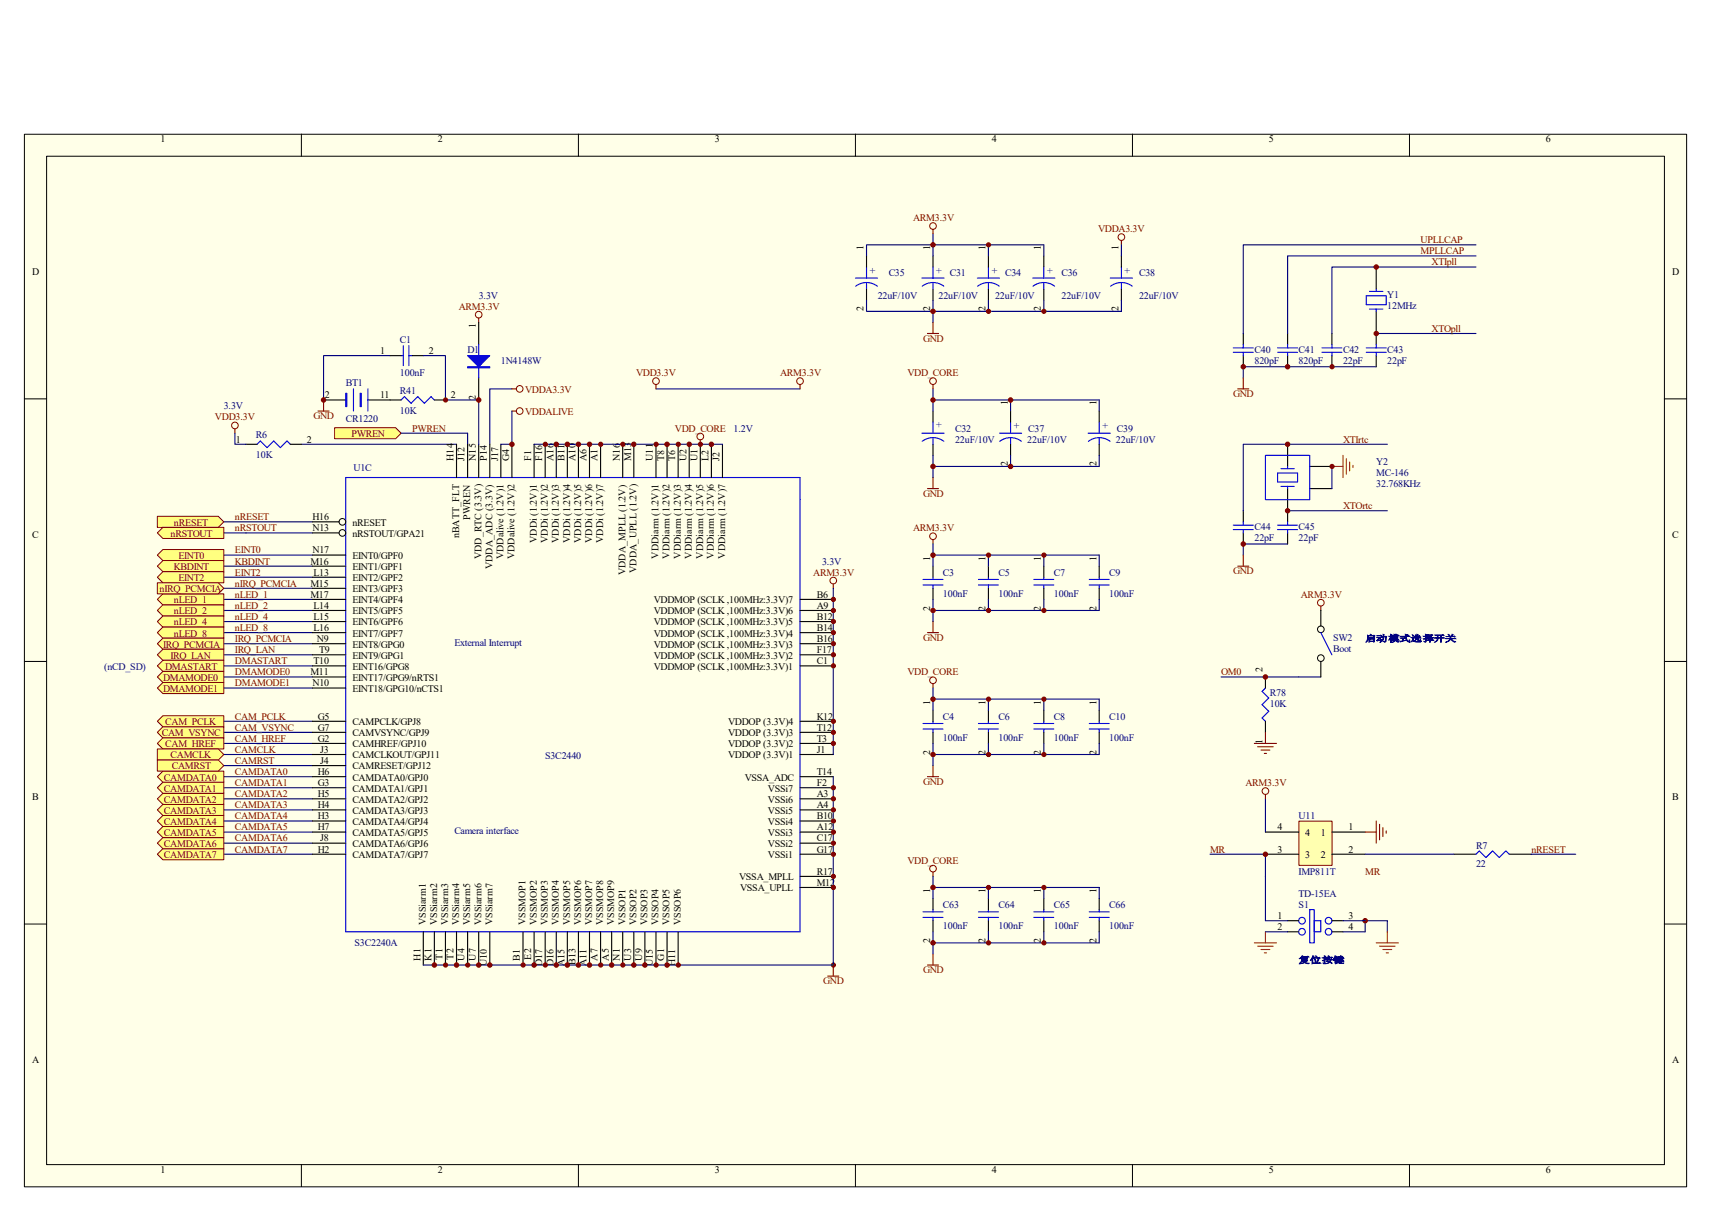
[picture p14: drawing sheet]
<svg xmlns="http://www.w3.org/2000/svg" width="297mm" height="210mm" viewBox="0 0 297 210" stroke-linecap="round" stroke-linejoin="round" font-family="sans-serif">
<defs><g id="words">
<g font-size="1.7">
<text x="27.9" y="24.7">1</text>
<text x="75.9" y="24.7">2</text>
<text x="124" y="24.7">3</text>
<text x="172" y="24.7">4</text>
<text x="220.1" y="24.7">5</text>
<text x="268.2" y="24.7">6</text>
<text x="5.6" y="47.8">D</text>
<text x="149.8" y="43.4" transform="rotate(-90 149.8 43.4)">1</text>
<text x="161.4" y="43.4" transform="rotate(-90 161.4 43.4)">1</text>
<text x="171" y="43.4" transform="rotate(-90 171 43.4)">1</text>
<text x="180.6" y="43.4" transform="rotate(-90 180.6 43.4)">1</text>
<text x="194.1" y="43.4" transform="rotate(-90 194.1 43.4)">1</text>
<text x="290.1" y="47.8">D</text>
<text x="149.8" y="54" transform="rotate(-90 149.8 54)">2</text>
<text x="161.4" y="54" transform="rotate(-90 161.4 54)">2</text>
<text x="171" y="54" transform="rotate(-90 171 54)">2</text>
<text x="180.6" y="54" transform="rotate(-90 180.6 54)">2</text>
<text x="194.1" y="54" transform="rotate(-90 194.1 54)">2</text>
<text x="82.6" y="56.9" transform="rotate(-90 82.6 56.9)">1</text>
<text x="66" y="61.4">1</text>
<text x="74.4" y="61.4">2</text>
<text x="56.3" y="69.1">2</text>
<text x="66" y="69.1">11</text>
<text x="78.2" y="69.1">2</text>
<text x="82.6" y="69.4" transform="rotate(-90 82.6 69.4)">2</text>
<text x="174.8" y="70.3" transform="rotate(-90 174.8 70.3)">1</text>
<text x="190.2" y="70.3" transform="rotate(-90 190.2 70.3)">1</text>
<text x="40.9" y="76.8">1</text>
<text x="53.3" y="76.8">2</text>
<text x="78.7" y="79.9" transform="rotate(-90 78.7 79.9)">H14</text>
<text x="80.6" y="79.9" transform="rotate(-90 80.6 79.9)">J12</text>
<text x="82.6" y="79.9" transform="rotate(-90 82.6 79.9)">N15</text>
<text x="84.5" y="79.9" transform="rotate(-90 84.5 79.9)">P14</text>
<text x="86.4" y="79.9" transform="rotate(-90 86.4 79.9)">J17</text>
<text x="88.3" y="79.9" transform="rotate(-90 88.3 79.9)">G4</text>
<text x="92.2" y="79.9" transform="rotate(-90 92.2 79.9)">F1</text>
<text x="94.1" y="79.9" transform="rotate(-90 94.1 79.9)">F16</text>
<text x="96" y="79.9" transform="rotate(-90 96 79.9)">A16</text>
<text x="97.9" y="79.9" transform="rotate(-90 97.9 79.9)">B11</text>
<text x="99.9" y="79.9" transform="rotate(-90 99.9 79.9)">A10</text>
<text x="101.8" y="79.9" transform="rotate(-90 101.8 79.9)">A6</text>
<text x="103.7" y="79.9" transform="rotate(-90 103.7 79.9)">A1</text>
<text x="107.5" y="79.9" transform="rotate(-90 107.5 79.9)">N16</text>
<text x="109.5" y="79.9" transform="rotate(-90 109.5 79.9)">M13</text>
<text x="113.3" y="79.9" transform="rotate(-90 113.3 79.9)">U11</text>
<text x="115.2" y="79.9" transform="rotate(-90 115.2 79.9)">T8</text>
<text x="117.1" y="79.9" transform="rotate(-90 117.1 79.9)">T6</text>
<text x="119.1" y="79.9" transform="rotate(-90 119.1 79.9)">U2</text>
<text x="121" y="79.9" transform="rotate(-90 121 79.9)">U1</text>
<text x="122.9" y="79.9" transform="rotate(-90 122.9 79.9)">L2</text>
<text x="124.8" y="79.9" transform="rotate(-90 124.8 79.9)">J2</text>
<text x="174.8" y="80.9" transform="rotate(-90 174.8 80.9)">2</text>
<text x="190.2" y="80.9" transform="rotate(-90 190.2 80.9)">2</text>
<text x="5.6" y="93.3">C</text>
<text x="54.2" y="90.2">H16</text>
<text x="54.2" y="92.1">N13</text>
<text x="54.2" y="96">N17</text>
<text x="61.1" y="91.2">nRESET</text>
<text x="61.1" y="93.1">nRSTOUT/GPA21</text>
<text x="79.7" y="93.4" transform="rotate(-90 79.7 93.4)">nBATT_FLT</text>
<text x="81.6" y="90.1" transform="rotate(-90 81.6 90.1)">PWREN</text>
<text x="93.1" y="94.1" transform="rotate(-90 93.1 94.1)">VDDi (1.2V)1</text>
<text x="95" y="94.1" transform="rotate(-90 95 94.1)">VDDi (1.2V)2</text>
<text x="96.9" y="94.1" transform="rotate(-90 96.9 94.1)">VDDi (1.2V)3</text>
<text x="98.9" y="94.1" transform="rotate(-90 98.9 94.1)">VDDi (1.2V)4</text>
<text x="100.8" y="94.1" transform="rotate(-90 100.8 94.1)">VDDi (1.2V)5</text>
<text x="102.7" y="94.1" transform="rotate(-90 102.7 94.1)">VDDi (1.2V)6</text>
<text x="104.6" y="94.1" transform="rotate(-90 104.6 94.1)">VDDi (1.2V)7</text>
<text x="290.1" y="93.3">C</text>
<text x="53.8" y="97.9">M16</text>
<text x="53.8" y="101.7">M15</text>
<text x="54.4" y="99.8">L13</text>
<text x="61.1" y="96.9">EINT0/GPF0</text>
<text x="61.1" y="98.8">EINT1/GPF1</text>
<text x="61.1" y="100.8">EINT2/GPF2</text>
<text x="83.5" y="97" transform="rotate(-90 83.5 97)">VDD_RTC (3.3V)</text>
<text x="85.4" y="98.8" transform="rotate(-90 85.4 98.8)">VDDA_ADC (3.3V)</text>
<text x="87.3" y="97" transform="rotate(-90 87.3 97)">VDDalive (1.2V)1</text>
<text x="89.3" y="97" transform="rotate(-90 89.3 97)">VDDalive (1.2V)2</text>
<text x="108.5" y="99.7" transform="rotate(-90 108.5 99.7)">VDDA_MPLL (1.2V)</text>
<text x="110.4" y="99.4" transform="rotate(-90 110.4 99.4)">VDDA_UPLL (1.2V)</text>
<text x="114.3" y="96.9" transform="rotate(-90 114.3 96.9)">VDDiarm (1.2V)1</text>
<text x="116.2" y="96.9" transform="rotate(-90 116.2 96.9)">VDDiarm (1.2V)2</text>
<text x="118.1" y="96.9" transform="rotate(-90 118.1 96.9)">VDDiarm (1.2V)3</text>
<text x="120" y="96.9" transform="rotate(-90 120 96.9)">VDDiarm (1.2V)4</text>
<text x="122" y="96.9" transform="rotate(-90 122 96.9)">VDDiarm (1.2V)5</text>
<text x="123.9" y="96.9" transform="rotate(-90 123.9 96.9)">VDDiarm (1.2V)6</text>
<text x="125.8" y="96.9" transform="rotate(-90 125.8 96.9)">VDDiarm (1.2V)7</text>
<text x="161.4" y="97.2" transform="rotate(-90 161.4 97.2)">1</text>
<text x="171" y="97.2" transform="rotate(-90 171 97.2)">1</text>
<text x="180.6" y="97.2" transform="rotate(-90 180.6 97.2)">1</text>
<text x="190.2" y="97.2" transform="rotate(-90 190.2 97.2)">1</text>
<text x="53.8" y="103.7">M17</text>
<text x="54.4" y="105.6">L14</text>
<text x="54.4" y="107.5">L15</text>
<text x="61.1" y="102.7">EINT3/GPF3</text>
<text x="61.1" y="104.6">EINT4/GPF4</text>
<text x="61.1" y="106.6">EINT5/GPF5</text>
<text x="113.4" y="106.6">VDDMOP (SCLK ,100MHz:3.3V)6</text>
<text x="113.4" y="104.6">VDDMOP (SCLK ,100MHz:3.3V)7</text>
<text x="141.7" y="107.5">B12</text>
<text x="141.7" y="105.6">A9</text>
<text x="141.7" y="103.7">B6</text>
<text x="161.4" y="105.9" transform="rotate(-90 161.4 105.9)">2</text>
<text x="171" y="105.9" transform="rotate(-90 171 105.9)">2</text>
<text x="180.6" y="105.9" transform="rotate(-90 180.6 105.9)">2</text>
<text x="190.2" y="105.9" transform="rotate(-90 190.2 105.9)">2</text>
<text x="54.4" y="109.4">L16</text>
<text x="55" y="111.3">N9</text>
<text x="55.4" y="113.3">T9</text>
<text x="61.1" y="108.5">EINT6/GPF6</text>
<text x="61.1" y="110.4">EINT7/GPF7</text>
<text x="61.1" y="112.3">EINT8/GPG0</text>
<text x="113.4" y="108.5">VDDMOP (SCLK ,100MHz:3.3V)5</text>
<text x="113.4" y="110.4">VDDMOP (SCLK ,100MHz:3.3V)4</text>
<text x="113.4" y="112.3">VDDMOP (SCLK ,100MHz:3.3V)3</text>
<text x="141.7" y="113.3">F17</text>
<text x="141.7" y="109.4">B14</text>
<text x="141.7" y="111.3">B16</text>
<text x="53.8" y="117.1">M11</text>
<text x="54.2" y="119">N10</text>
<text x="54.4" y="115.2">T10</text>
<text x="61.1" y="114.2">EINT9/GPG1</text>
<text x="61.1" y="116.2">EINT16/GPG8</text>
<text x="61.1" y="118.1">EINT17/GPG9/nRTS1</text>
<text x="113.4" y="116.2">VDDMOP (SCLK ,100MHz:3.3V)1</text>
<text x="113.4" y="114.2">VDDMOP (SCLK ,100MHz:3.3V)2</text>
<text x="141.7" y="115.2">C1</text>
<text x="219" y="116.5" transform="rotate(-90 219 116.5)">2</text>
<text x="55.2" y="124.8">G5</text>
<text x="61.1" y="120">EINT18/GPG10/nCTS1</text>
<text x="61.1" y="125.8">CAMPCLK/GPJ8</text>
<text x="126.3" y="125.8">VDDOP (3.3V)4</text>
<text x="141.7" y="124.8">K12</text>
<text x="161.4" y="122.2" transform="rotate(-90 161.4 122.2)">1</text>
<text x="171" y="122.2" transform="rotate(-90 171 122.2)">1</text>
<text x="180.6" y="122.2" transform="rotate(-90 180.6 122.2)">1</text>
<text x="190.2" y="122.2" transform="rotate(-90 190.2 122.2)">1</text>
<text x="55.2" y="126.7">G7</text>
<text x="55.2" y="128.7">G2</text>
<text x="55.5" y="130.6">J3</text>
<text x="61.1" y="127.7">CAMVSYNC/GPJ9</text>
<text x="61.1" y="129.6">CAMHREF/GPJ10</text>
<text x="61.1" y="131.5">CAMCLKOUT/GPJ11</text>
<text x="126.3" y="131.5">VDDOP (3.3V)1</text>
<text x="126.3" y="129.6">VDDOP (3.3V)2</text>
<text x="126.3" y="127.7">VDDOP (3.3V)3</text>
<text x="141.7" y="130.6">J1</text>
<text x="141.7" y="128.7">T3</text>
<text x="141.7" y="126.7">T12</text>
<text x="161.4" y="130.9" transform="rotate(-90 161.4 130.9)">2</text>
<text x="171" y="130.9" transform="rotate(-90 171 130.9)">2</text>
<text x="180.6" y="130.9" transform="rotate(-90 180.6 130.9)">2</text>
<text x="190.2" y="130.9" transform="rotate(-90 190.2 130.9)">2</text>
<text x="219" y="128.9" transform="rotate(-90 219 128.9)">1</text>
<text x="55.2" y="134.4">H6</text>
<text x="55.2" y="136.3">G3</text>
<text x="55.5" y="132.5">J4</text>
<text x="61.1" y="133.4">CAMRESET/GPJ12</text>
<text x="61.1" y="135.4">CAMDATA0/GPJ0</text>
<text x="61.1" y="137.3">CAMDATA1/GPJ1</text>
<text x="129.2" y="135.4">VSSA_ADC</text>
<text x="133.2" y="137.3">VSSi7</text>
<text x="141.7" y="136.3">F2</text>
<text x="141.7" y="134.4">T14</text>
<text x="5.6" y="138.8">B</text>
<text x="55.2" y="138.3">H5</text>
<text x="55.2" y="140.2">H4</text>
<text x="55.2" y="142.1">H3</text>
<text x="61.1" y="139.2">CAMDATA2/GPJ2</text>
<text x="61.1" y="141.1">CAMDATA3/GPJ3</text>
<text x="61.1" y="143">CAMDATA4/GPJ4</text>
<text x="133.2" y="143">VSSi4</text>
<text x="133.2" y="139.2">VSSi6</text>
<text x="133.2" y="141.1">VSSi5</text>
<text x="141.7" y="142.1">B10</text>
<text x="141.7" y="138.3">A3</text>
<text x="141.7" y="140.2">A4</text>
<text x="290.1" y="138.8">B</text>
<text x="55.2" y="144">H7</text>
<text x="55.2" y="147.9">H2</text>
<text x="55.5" y="145.9">J8</text>
<text x="61.1" y="145">CAMDATA5/GPJ5</text>
<text x="61.1" y="146.9">CAMDATA6/GPJ6</text>
<text x="61.1" y="148.8">CAMDATA7/GPJ7</text>
<text x="133.2" y="148.8">VSSi1</text>
<text x="133.2" y="146.9">VSSi2</text>
<text x="133.2" y="145">VSSi3</text>
<text x="141.7" y="147.9">G17</text>
<text x="141.7" y="145.9">C17</text>
<text x="141.7" y="144">A12</text>
<text x="221.7" y="147.9">3</text>
<text x="221.7" y="144">4</text>
<text x="226.4" y="148.8">3</text>
<text x="226.4" y="145">4</text>
<text x="229.2" y="145">1</text>
<text x="229.2" y="148.8">2</text>
<text x="234" y="144">1</text>
<text x="234" y="147.9">2</text>
<text x="128.2" y="152.7">VSSA_MPLL</text>
<text x="128.4" y="154.6">VSSA_UPLL</text>
<text x="141.7" y="153.6">M12</text>
<text x="141.7" y="151.7">R17</text>
<text x="161.4" y="154.9" transform="rotate(-90 161.4 154.9)">1</text>
<text x="171" y="154.9" transform="rotate(-90 171 154.9)">1</text>
<text x="180.6" y="154.9" transform="rotate(-90 180.6 154.9)">1</text>
<text x="190.2" y="154.9" transform="rotate(-90 190.2 154.9)">1</text>
<text x="73.9" y="160.4" transform="rotate(-90 73.9 160.4)">VSSiarm1</text>
<text x="75.8" y="160.4" transform="rotate(-90 75.8 160.4)">VSSiarm2</text>
<text x="77.7" y="160.4" transform="rotate(-90 77.7 160.4)">VSSiarm3</text>
<text x="79.7" y="160.4" transform="rotate(-90 79.7 160.4)">VSSiarm4</text>
<text x="81.6" y="160.4" transform="rotate(-90 81.6 160.4)">VSSiarm5</text>
<text x="83.5" y="160.4" transform="rotate(-90 83.5 160.4)">VSSiarm6</text>
<text x="85.4" y="160.4" transform="rotate(-90 85.4 160.4)">VSSiarm7</text>
<text x="91.2" y="160.4" transform="rotate(-90 91.2 160.4)">VSSMOP1</text>
<text x="93.1" y="160.4" transform="rotate(-90 93.1 160.4)">VSSMOP2</text>
<text x="95" y="160.4" transform="rotate(-90 95 160.4)">VSSMOP3</text>
<text x="96.9" y="160.4" transform="rotate(-90 96.9 160.4)">VSSMOP4</text>
<text x="98.9" y="160.4" transform="rotate(-90 98.9 160.4)">VSSMOP5</text>
<text x="100.8" y="160.4" transform="rotate(-90 100.8 160.4)">VSSMOP6</text>
<text x="102.7" y="160.4" transform="rotate(-90 102.7 160.4)">VSSMOP7</text>
<text x="104.6" y="160.4" transform="rotate(-90 104.6 160.4)">VSSMOP8</text>
<text x="106.6" y="160.4" transform="rotate(-90 106.6 160.4)">VSSMOP9</text>
<text x="108.5" y="160.4" transform="rotate(-90 108.5 160.4)">VSSOP1</text>
<text x="110.4" y="160.4" transform="rotate(-90 110.4 160.4)">VSSOP2</text>
<text x="112.4" y="160.4" transform="rotate(-90 112.4 160.4)">VSSOP3</text>
<text x="114.3" y="160.4" transform="rotate(-90 114.3 160.4)">VSSOP4</text>
<text x="116.2" y="160.4" transform="rotate(-90 116.2 160.4)">VSSOP5</text>
<text x="118.1" y="160.4" transform="rotate(-90 118.1 160.4)">VSSOP6</text>
<text x="221.7" y="159.4">1</text>
<text x="221.7" y="161.3">2</text>
<text x="234" y="159.4">3</text>
<text x="234" y="161.3">4</text>
<text x="72.9" y="166.6" transform="rotate(-90 72.9 166.6)">H1</text>
<text x="74.8" y="166.6" transform="rotate(-90 74.8 166.6)">K1</text>
<text x="76.8" y="166.4" transform="rotate(-90 76.8 166.4)">T1</text>
<text x="78.7" y="166.4" transform="rotate(-90 78.7 166.4)">T2</text>
<text x="80.6" y="166.6" transform="rotate(-90 80.6 166.6)">U4</text>
<text x="82.6" y="166.6" transform="rotate(-90 82.6 166.6)">U7</text>
<text x="84.5" y="167.6" transform="rotate(-90 84.5 167.6)">U10</text>
<text x="90.2" y="166.6" transform="rotate(-90 90.2 166.6)">B1</text>
<text x="92.2" y="166.4" transform="rotate(-90 92.2 166.4)">E2</text>
<text x="94.1" y="167.6" transform="rotate(-90 94.1 167.6)">D17</text>
<text x="96" y="167.6" transform="rotate(-90 96 167.6)">D16</text>
<text x="97.9" y="167.6" transform="rotate(-90 97.9 167.6)">A15</text>
<text x="99.9" y="167.3" transform="rotate(-90 99.9 167.3)">B13</text>
<text x="101.8" y="167.6" transform="rotate(-90 101.8 167.6)">A11</text>
<text x="103.7" y="166.6" transform="rotate(-90 103.7 166.6)">A7</text>
<text x="105.6" y="166.6" transform="rotate(-90 105.6 166.6)">A5</text>
<text x="107.5" y="166.6" transform="rotate(-90 107.5 166.6)">N1</text>
<text x="109.5" y="166.6" transform="rotate(-90 109.5 166.6)">U3</text>
<text x="111.4" y="166.6" transform="rotate(-90 111.4 166.6)">U9</text>
<text x="113.3" y="167.6" transform="rotate(-90 113.3 167.6)">U15</text>
<text x="115.2" y="166.6" transform="rotate(-90 115.2 166.6)">G1</text>
<text x="117.1" y="167.6" transform="rotate(-90 117.1 167.6)">H11</text>
<text x="161.4" y="163.5" transform="rotate(-90 161.4 163.5)">2</text>
<text x="171" y="163.5" transform="rotate(-90 171 163.5)">2</text>
<text x="180.6" y="163.5" transform="rotate(-90 180.6 163.5)">2</text>
<text x="190.2" y="163.5" transform="rotate(-90 190.2 163.5)">2</text>
<text x="5.6" y="184.4">A</text>
<text x="290.1" y="184.4">A</text>
<text x="27.9" y="203.4">1</text>
<text x="75.9" y="203.4">2</text>
<text x="124" y="203.4">3</text>
<text x="172" y="203.4">4</text>
<text x="220.1" y="203.4">5</text>
<text x="268.2" y="203.4">6</text>
</g>
<g font-size="1.7" fill="#800000">
<text x="158.4" y="38.3">ARM3.3V</text>
<text x="190.5" y="40.3">VDDA3.3V</text>
<text x="246.5" y="44.1">MPLLCAP</text>
<text x="246.5" y="42.2">UPLLCAP</text>
<text x="248.4" y="46">XTIpll</text>
<text x="79.6" y="53.7">ARM3.3V</text>
<text x="160.1" y="59.3">GND</text>
<text x="248.4" y="57.5">XTOpll</text>
<text x="110.4" y="65.2">VDD3.3V</text>
<text x="135.3" y="65.2">ARM3.3V</text>
<text x="157.4" y="65.2">VDD_CORE</text>
<text x="91.1" y="72">VDDALIVE</text>
<text x="91.1" y="68.1">VDDA3.3V</text>
<text x="214" y="68.9">GND</text>
<text x="37.3" y="72.9">VDD3.3V</text>
<text x="54.4" y="72.7">GND</text>
<text x="61" y="75.8">PWREN</text>
<text x="71.5" y="74.8">PWREN</text>
<text x="117.1" y="74.8">VDD_CORE</text>
<text x="233" y="76.8">XTIrtc</text>
<text x="160.1" y="86.2">GND</text>
<text x="233" y="88.3">XTOrtc</text>
<text x="29.6" y="93.1">nRSTOUT</text>
<text x="30.2" y="91.2">nRESET</text>
<text x="40.8" y="90.2">nRESET</text>
<text x="40.8" y="96">EINT0</text>
<text x="40.8" y="92.1">nRSTOUT</text>
<text x="158.4" y="92.1">ARM3.3V</text>
<text x="30.2" y="98.8">KBDINT</text>
<text x="30.9" y="96.9">EINT0</text>
<text x="30.9" y="100.8">EINT2</text>
<text x="40.8" y="97.9">KBDINT</text>
<text x="40.8" y="99.8">EINT2</text>
<text x="40.8" y="101.7">nIRQ_PCMCIA</text>
<text x="141.1" y="99.8">ARM3.3V</text>
<text x="214" y="99.6">GND</text>
<text x="27.7" y="102.7">nIRQ_PCMCIA</text>
<text x="30.2" y="104.6">nLED_1</text>
<text x="30.2" y="106.6">nLED_2</text>
<text x="40.8" y="103.7">nLED_1</text>
<text x="40.8" y="105.6">nLED_2</text>
<text x="40.8" y="107.5">nLED_4</text>
<text x="225.7" y="103.7">ARM3.3V</text>
<text x="28.3" y="112.3">IRQ_PCMCIA</text>
<text x="30.2" y="108.5">nLED_4</text>
<text x="30.2" y="110.4">nLED_8</text>
<text x="40.8" y="109.4">nLED_8</text>
<text x="40.8" y="113.3">IRQ_LAN</text>
<text x="40.8" y="111.3">IRQ_PCMCIA</text>
<text x="160.1" y="111.2">GND</text>
<text x="28.3" y="118.1">DMAMODE0</text>
<text x="28.7" y="116.2">DMASTART</text>
<text x="29.6" y="114.2">IRQ_LAN</text>
<text x="40.8" y="115.2">DMASTART</text>
<text x="40.8" y="117.1">DMAMODE0</text>
<text x="40.8" y="119">DMAMODE1</text>
<text x="157.4" y="117.1">VDD_CORE</text>
<text x="211.8" y="117.1">OM0</text>
<text x="28.3" y="120">DMAMODE1</text>
<text x="28.7" y="125.8">CAM_PCLK</text>
<text x="40.8" y="124.8">CAM_PCLK</text>
<text x="28.1" y="127.7">CAM_VSYNC</text>
<text x="28.7" y="129.6">CAM_HREF</text>
<text x="29.6" y="131.5">CAMCLK</text>
<text x="40.8" y="126.7">CAM_VSYNC</text>
<text x="40.8" y="128.7">CAM_HREF</text>
<text x="40.8" y="130.6">CAMCLK</text>
<text x="28.4" y="137.3">CAMDATA1</text>
<text x="28.4" y="135.4">CAMDATA0</text>
<text x="29.8" y="133.4">CAMRST</text>
<text x="40.8" y="132.5">CAMRST</text>
<text x="40.8" y="134.4">CAMDATA0</text>
<text x="40.8" y="136.3">CAMDATA1</text>
<text x="160.1" y="136.1">GND</text>
<text x="216.1" y="136.3">ARM3.3V</text>
<text x="28.4" y="143">CAMDATA4</text>
<text x="28.4" y="141.1">CAMDATA3</text>
<text x="28.4" y="139.2">CAMDATA2</text>
<text x="40.8" y="138.3">CAMDATA2</text>
<text x="40.8" y="140.2">CAMDATA3</text>
<text x="40.8" y="142.1">CAMDATA4</text>
<text x="28.4" y="148.8">CAMDATA7</text>
<text x="28.4" y="146.9">CAMDATA6</text>
<text x="28.4" y="145">CAMDATA5</text>
<text x="40.8" y="144">CAMDATA5</text>
<text x="40.8" y="145.9">CAMDATA6</text>
<text x="40.8" y="147.9">CAMDATA7</text>
<text x="157.4" y="149.8">VDD_CORE</text>
<text x="209.9" y="147.9">MR</text>
<text x="265.7" y="147.9">nRESET</text>
<text x="236.9" y="151.7">MR</text>
<text x="142.8" y="170.7">GND</text>
<text x="160.1" y="168.8">GND</text>
</g>
<g font-size="1.7" fill="#000080">
<text x="150.9" y="47.5">+</text>
<text x="154.2" y="47.9">C35</text>
<text x="162.4" y="47.5">+</text>
<text x="164.8" y="47.9">C31</text>
<text x="172" y="47.5">+</text>
<text x="174.4" y="47.9">C34</text>
<text x="181.7" y="47.5">+</text>
<text x="184.1" y="47.9">C36</text>
<text x="195.1" y="47.5">+</text>
<text x="197.6" y="47.9">C38</text>
<text x="83.1" y="51.8">3.3V</text>
<text x="152.3" y="51.8">22uF/10V</text>
<text x="162.8" y="51.8">22uF/10V</text>
<text x="172.6" y="51.8">22uF/10V</text>
<text x="184.1" y="51.8">22uF/10V</text>
<text x="197.6" y="51.8">22uF/10V</text>
<text x="240.7" y="51.6">Y1</text>
<text x="240.7" y="53.5">12MHz</text>
<text x="69.4" y="59.5">C1</text>
<text x="69.4" y="65.2">100nF</text>
<text x="81.1" y="61.2">D1</text>
<text x="86.9" y="63.1">1N4148W</text>
<text x="217.6" y="61.2">C40</text>
<text x="217.6" y="63.1">820pF</text>
<text x="225.3" y="61.2">C41</text>
<text x="225.3" y="63.1">820pF</text>
<text x="233" y="61.2">C42</text>
<text x="233" y="63.1">22pF</text>
<text x="240.7" y="61.2">C43</text>
<text x="240.7" y="63.1">22pF</text>
<text x="38.8" y="71">3.3V</text>
<text x="60" y="67">BT1</text>
<text x="69.4" y="68.3">R41</text>
<text x="69.4" y="71.8">10K</text>
<text x="44.4" y="76">R6</text>
<text x="60" y="73.1">CR1220</text>
<text x="127.3" y="74.8">1.2V</text>
<text x="162.4" y="74.3">+</text>
<text x="165.7" y="74.8">C32</text>
<text x="165.7" y="76.8">22uF/10V</text>
<text x="175.9" y="74.5">+</text>
<text x="178.2" y="76.8">22uF/10V</text>
<text x="178.4" y="74.8">C37</text>
<text x="191.3" y="74.5">+</text>
<text x="193.6" y="76.8">22uF/10V</text>
<text x="193.8" y="74.8">C39</text>
<text x="44.4" y="79.5">10K</text>
<text x="61.3" y="81.7">U1C</text>
<text x="238.8" y="80.6">Y2</text>
<text x="238.8" y="82.5">MC-146</text>
<text x="238.8" y="84.5">32.768KHz</text>
<text x="217.6" y="91.9">C44</text>
<text x="217.6" y="93.9">22pF</text>
<text x="225.3" y="91.9">C45</text>
<text x="225.3" y="93.9">22pF</text>
<text x="142.6" y="97.9">3.3V</text>
<text x="163.6" y="99.8">C3</text>
<text x="173.2" y="99.8">C5</text>
<text x="182.8" y="99.8">C7</text>
<text x="192.4" y="99.8">C9</text>
<text x="163.6" y="103.5">100nF</text>
<text x="173.2" y="103.5">100nF</text>
<text x="182.8" y="103.5">100nF</text>
<text x="192.4" y="103.5">100nF</text>
<text x="78.8" y="112.1">External Interrupt</text>
<text x="231.3" y="111.2">SW2</text>
<text x="231.3" y="113.1">Boot</text>
<text x="18.1" y="116.2">(nCD_SD)</text>
<text x="163.6" y="124.8">C4</text>
<text x="173.2" y="124.8">C6</text>
<text x="182.8" y="124.8">C8</text>
<text x="192.4" y="124.8">C10</text>
<text x="220.3" y="120.8">R78</text>
<text x="220.3" y="122.7">10K</text>
<text x="94.6" y="131.7">S3C2440</text>
<text x="163.6" y="128.4">100nF</text>
<text x="173.2" y="128.4">100nF</text>
<text x="182.8" y="128.4">100nF</text>
<text x="192.4" y="128.4">100nF</text>
<text x="225.3" y="142.1">U11</text>
<text x="78.8" y="144.6">Camera interface</text>
<text x="256.1" y="147.3">R7</text>
<text x="225.3" y="151.7">IMP811T</text>
<text x="225.3" y="155.5">TD-15EA</text>
<text x="256.1" y="150.4">22</text>
<text x="163.6" y="157.5">C63</text>
<text x="163.6" y="161.1">100nF</text>
<text x="173.2" y="157.5">C64</text>
<text x="173.2" y="161.1">100nF</text>
<text x="182.8" y="157.5">C65</text>
<text x="182.8" y="161.1">100nF</text>
<text x="192.4" y="157.5">C66</text>
<text x="192.4" y="161.1">100nF</text>
<text x="225.3" y="157.5">S1</text>
<text x="61.5" y="164">S3C2240A</text>
</g>
<g font-size="1.5" fill="#000080">
<text x="236.9" y="111.3">启动模式选择开关</text>
<text x="225.3" y="167">复位按键</text>
</g>
</g></defs>
<path d="M4.2 23.3h288.4v182.5h-288.4z" fill="#ffffe8"/>
<g fill="none" stroke="#000" stroke-width=".17">
<path d="M4.2 23.3h288.4v182.5h-288.4zM8.1 27.1h280.7v174.9h-280.7zM52.3 23.2v3.9M100.3 23.2v3.9M148.4 23.2v3.9M196.5 23.2v3.9M244.5 23.2v3.9M4.2 69.2h3.9M288.7 69.2h3.9M4.2 114.7h3.9M288.7 114.7h3.9M4.2 160.3h3.9"/>
<path d="M288.7 160.3h3.9M52.3 201.9v3.9M100.3 201.9v3.9M148.4 201.9v3.9M196.5 201.9v3.9M244.5 201.9v3.9"/>
<circle cx="59.4" cy="92.4" r=".58"/>
<circle cx="59.4" cy="90.5" r=".58"/>
</g>
<g fill="none" stroke="#000080" stroke-width=".19">
<path d="M52.3 77h26.9M81.1 75.1v1.9M38.8 90.5h15.4M38.8 96.3h15.4M38.8 98.2h15.4M38.8 92.4h15.4M38.8 100.1h15.4M38.8 102h15.4M38.8 103.9h15.4M38.8 105.9h15.4M38.8 107.8h15.4M38.8 109.7h15.4"/>
<path d="M38.8 111.6h15.4M38.8 113.6h15.4M38.8 115.5h15.4M38.8 117.4h15.4M38.8 119.3h15.4M38.8 125.1h15.4M38.8 128.9h15.4M38.8 130.8h15.4M38.8 132.8h15.4M38.8 134.7h15.4M38.8 136.6h15.4M38.8 138.5h15.4"/>
<path d="M38.8 127h15.4M38.8 140.5h15.4M38.8 142.4h15.4M38.8 144.3h15.4M38.8 146.2h15.4M38.8 148.1h15.4M144.6 153.9v13.5h-27"/>
</g>
<circle cx="144.6" cy="167.4" r=".36" fill="#800000" stroke="#800000" stroke-width=".17"/>
<path d="M44.6 77l.6-.5 1.1 1.1 1.2-1.1 1.1 1.1 1.2-1.1 .6 .5M60 82.8h78.8v78.8h-78.8z" fill="none" stroke="#00f" stroke-width=".19"/>
<g fill="none" stroke="#000" stroke-width=".19">
<path d="M42.7 77h1.9M50.4 77h1.9M79.2 77v5.8M81.1 77v5.8M83 77v5.8M85 77v5.8M86.9 77v5.8M88.8 77v5.8M92.7 77v5.8M94.6 77v5.8M96.5 77v5.8M98.4 77v5.8"/>
<path d="M100.3 77v5.8M102.3 77v5.8M104.2 77v5.8M108 77v5.8M110 77v5.8M113.8 77v5.8M115.7 77v5.8M117.6 77v5.8M119.6 77v5.8M121.5 77v5.8M123.4 77v5.8M125.3 77v5.8"/>
<path d="M54.2 90.5h4.6M54.2 92.4h4.6M54.2 96.3h5.8M54.2 98.2h5.8M54.2 100.1h5.8M54.2 102h5.8M54.2 103.9h5.8M54.2 105.9h5.8M54.2 107.8h5.8M54.2 109.7h5.8M54.2 111.6h5.8M54.2 113.6h5.8"/>
<path d="M54.2 115.5h5.8M54.2 117.4h5.8M54.2 119.3h5.8M138.8 103.9h5.8M138.8 105.9h5.8M138.8 107.8h5.8M138.8 109.7h5.8M138.8 111.6h5.8M138.8 113.6h5.8M138.8 115.5h5.8M54.2 125.1h5.8M54.2 127h5.8"/>
<path d="M54.2 128.9h5.8M54.2 130.8h5.8M54.2 132.8h5.8M54.2 134.7h5.8M54.2 136.6h5.8M54.2 138.5h5.8M138.8 125.1h5.8M138.8 127h5.8M138.8 128.9h5.8M138.8 130.8h5.8M138.8 134.7h5.8M138.8 136.6h5.8"/>
<path d="M138.8 138.5h5.8M54.2 140.5h5.8M54.2 144.3h5.8M54.2 142.4h5.8M54.2 146.2h5.8M54.2 148.1h5.8M138.8 140.5h5.8M138.8 144.3h5.8M138.8 142.4h5.8M138.8 146.2h5.8M138.8 148.1h5.8M138.8 153.9h5.8"/>
<path d="M138.8 152h5.8M73.4 161.6v5.8M75.4 161.6v5.8M77.3 161.6v5.8M79.2 161.6v5.8M81.1 161.6v5.8M83 161.6v5.8M85 161.6v5.8M90.7 161.6v5.8M92.7 161.6v5.8M94.6 161.6v5.8M96.5 161.6v5.8"/>
<path d="M98.4 161.6v5.8M100.3 161.6v5.8M102.3 161.6v5.8M104.2 161.6v5.8M106.1 161.6v5.8M108 161.6v5.8M110 161.6v5.8M111.9 161.6v5.8M113.8 161.6v5.8M115.7 161.6v5.8M117.6 161.6v5.8"/>
</g>
<path d="M40.8 74.4v.7M144.6 101.3v.7M143.6 169.3h1.9M144.6 167.4v1.9" fill="none" stroke="#800000" stroke-width=".19"/>
<g fill="none" stroke="#800000" stroke-width=".17">
<circle cx="40.8" cy="73.8" r=".58"/>
<circle cx="144.6" cy="100.7" r=".58"/>
</g>
<g fill="#ffff80" stroke="#800000" stroke-width=".17">
<path d="M58.1 74.2h10.5l1 .9-1 1h-10.5z" fill-rule="evenodd"/>
<path d="M27.3 89.5h10.6l.9 1-.9 1h-10.6z" fill-rule="evenodd"/>
<path d="M27.3 92.4l1-.9h10.5v1.9h-10.5z" fill-rule="evenodd"/>
<path d="M27.3 96.3l1-1h10.5v1.9h-10.5z" fill-rule="evenodd"/>
<path d="M28.3 97.2h10.5v1.9h-10.5l-1-.9z" fill-rule="evenodd"/>
<path d="M27.3 100.1l1-1h10.5v2h-10.5z" fill-rule="evenodd"/>
<path d="M27.3 103.9l1-.9h10.5v1.9h-10.5z" fill-rule="evenodd"/>
<path d="M27.3 105.9l1-1h10.5v1.9h-10.5z" fill-rule="evenodd"/>
<path d="M27.3 107.8l1-1h10.5v2h-10.5z" fill-rule="evenodd"/>
<path d="M27.3 109.7l1-.9h10.5v1.9h-10.5z" fill-rule="evenodd"/>
<path d="M27.3 111.6l1-.9h10.5v1.9h-10.5z" fill-rule="evenodd"/>
<path d="M27.3 113.6l1-1h10.5v1.9h-10.5z" fill-rule="evenodd"/>
<path d="M27.3 101.1h10.6l.9 .9-.9 1h-10.6z" fill-rule="evenodd"/>
<path d="M28.3 114.5h10.5v1.9h-10.5l-1-.9z" fill-rule="evenodd"/>
<path d="M27.3 117.4l1-1h10.5v2h-10.5z" fill-rule="evenodd"/>
<path d="M27.3 119.3l1-.9h10.5v1.9h-10.5z" fill-rule="evenodd"/>
<path d="M27.3 125.1l1-1h10.5v1.9h-10.5z" fill-rule="evenodd"/>
<path d="M27.3 127l1-1h10.5v2h-10.5z" fill-rule="evenodd"/>
<path d="M27.3 128.9l1-.9h10.5v1.9h-10.5z" fill-rule="evenodd"/>
<path d="M27.3 129.9h10.6l.9 .9-.9 1h-10.6z" fill-rule="evenodd"/>
<path d="M27.3 148.1l1-.9h10.5v1.9h-10.5z" fill-rule="evenodd"/>
<path d="M28.3 145.3h10.5v1.9h-10.5l-1-1z" fill-rule="evenodd"/>
<path d="M27.3 144.3l1-1h10.5v2h-10.5z" fill-rule="evenodd"/>
<path d="M27.3 142.4l1-1h10.5v1.9h-10.5z" fill-rule="evenodd"/>
<path d="M27.3 140.5l1-1h10.5v1.9h-10.5z" fill-rule="evenodd"/>
<path d="M27.3 138.5l1-.9h10.5v1.9h-10.5z" fill-rule="evenodd"/>
<path d="M27.3 136.6l1-.9h10.5v1.9h-10.5z" fill-rule="evenodd"/>
<path d="M27.3 134.7l1-1h10.5v2h-10.5z" fill-rule="evenodd"/>
<path d="M27.3 131.8h10.6l.9 1-.9 .9h-10.6z" fill-rule="evenodd"/>
</g>
<g fill="none" stroke="#000080" stroke-width=".19">
<path d="M150.3 52.1v1.9h11.6v1.9M150.3 44.4v-1.9h30.8v1.9M161.9 52.1v1.9h32.6v-1.9M161.9 40.5v3.9M171.5 42.5v1.9M171.5 52.1v1.9M181.1 52.1v1.9M194.5 42.5v1.9M238.8 57.8h17.3M256.1 46.3h-25v11.5M256.1 44.4h-32.7v13.4M256.1 42.5h-40.4v15.3"/>
<path d="M40.8 75.1v1.9h1.9M67.7 61.7h-11.6v7.7M69.6 75.1h11.5M73.4 61.7h3.9v7.7h5.7v7.6M88.8 71.3v5.7h-1.9M88.8 67.4h-3.8v9.6M92.7 77h32.6M113.8 67.4h25M161.9 79v1.9h28.8v-1.9M161.9 67.4v3.9M161.9 69.4h28.8v1.9M175.3 69.4v1.9"/>
<path d="M175.3 79v1.9M238.8 63.6h-23.1v1.9M240.7 77h-25v11.6M161.9 98.2v-1.9h28.8v1.9M161.9 80.9v1.9M161.9 94.3v2M171.5 96.3v1.9M181.1 96.3v1.9M223.4 88.6h17.3M223.4 94.3h-7.7v2M144.6 102v28.8M161.9 103.9v2h28.8v-2"/>
<path d="M161.9 105.9v1.9M161.9 119.3v1.9M171.5 103.9v2M181.1 103.9v2M144.6 134.7v19.2M161.9 123.2v-2h28.8v2M161.9 128.9v1.9h28.8v-1.9M161.9 130.8v2M171.5 121.2v2M171.5 128.9v1.9M181.1 121.2v2M181.1 128.9v1.9"/>
<path d="M219.5 138.5v5.8M161.9 155.8v-1.9h28.8v1.9M161.9 152v1.9M171.5 153.9v1.9M181.1 153.9v1.9M265.7 148.1h7.7M73.4 167.4h44.2M161.9 161.6v1.9h28.8v-1.9M161.9 163.5v1.9M171.5 161.6v1.9M181.1 161.6v1.9"/>
</g>
<g fill="none" stroke="#800000" stroke-width=".17">
<circle cx="161.9" cy="39.2" r=".58"/>
<circle cx="83" cy="54.6" r=".58"/>
<circle cx="194.5" cy="41.1" r=".58"/>
<circle cx="90.2" cy="67.4" r=".58"/>
<circle cx="90.2" cy="71.3" r=".58"/>
<circle cx="113.8" cy="66.1" r=".58"/>
<circle cx="121.5" cy="75.7" r=".58"/>
<circle cx="138.8" cy="66.1" r=".58"/>
<circle cx="161.9" cy="66.1" r=".58"/>
<circle cx="161.9" cy="93" r=".58"/>
<circle cx="161.9" cy="118" r=".58"/>
<circle cx="161.9" cy="150.6" r=".58"/>
</g>
<g fill="none" stroke="#800000" stroke-width=".19">
<path d="M161.9 39.8v.7M83 55.1v.8M160.9 57.8h1.9M161.9 55.9v1.9M194.5 41.7v.8M55.2 71.3h1.9M56.1 69.4v1.9M88.8 71.3h.8M88.8 67.4h.8M113.8 66.7v.7M121.5 76.3v.7M138.8 66.7v.7"/>
<path d="M161.9 66.7v.7M214.7 67.4h2M215.7 65.5v1.9M160.9 84.7h1.9M161.9 82.8v1.9M161.9 93.6v.7M214.7 98.2h2M215.7 96.3v1.9M160.9 109.7h1.9M161.9 107.8v1.9M161.9 118.6v.7M160.9 134.7h1.9"/>
<path d="M161.9 132.8v1.9M161.9 151.2v.8M160.9 167.4h1.9M161.9 165.4v2"/>
</g>
<g fill="none" stroke="#000" stroke-width=".19">
<path d="M83 55.9v3.9M150.3 44.4v1.9M150.3 50.1v2M161.9 44.4v1.9M161.9 50.1v2M171.5 44.4v1.9M171.5 50.1v2M181.1 44.4v1.9M181.1 50.1v2M194.5 44.4v1.9M194.5 50.1v2M215.7 57.8v2"/>
<path d="M223.4 57.8v2M231.1 57.8v2M238.8 46.3v3.8M238.8 54v5.8M56.1 69.4h3.9M63.8 69.4h5.8M67.7 61.7h1.9M71.5 61.7h1.9M75.4 69.4h1.9M83 65.5v3.9M161.9 71.3v1.9M161.9 77v2"/>
<path d="M175.3 71.3v1.9M175.3 77v2M190.7 71.3v1.9M190.7 77v2M215.7 61.7v1.9M223.4 61.7v1.9M231.1 61.7v1.9M238.8 61.7v1.9M161.9 98.2v1.9M171.5 98.2v1.9M181.1 98.2v1.9M190.7 98.2v1.9"/>
<path d="M215.7 88.6v1.9M215.7 92.4v1.9M223.4 88.6v1.9M223.4 92.4v1.9M161.9 102v1.9M171.5 102v1.9M181.1 102v1.9M190.7 102v1.9M161.9 123.2v1.9M161.9 127v1.9M171.5 123.2v1.9M171.5 127v1.9"/>
<path d="M181.1 123.2v1.9M181.1 127v1.9M190.7 123.2v1.9M190.7 127v1.9M161.9 155.8v1.9M161.9 159.7v1.9M171.5 155.8v1.9M171.5 159.7v1.9M181.1 155.8v1.9M181.1 159.7v1.9M190.7 155.8v1.9M190.7 159.7v1.9"/>
<path d="M252.2 148.1h3.9M261.8 148.1h3.9"/>
</g>
<g fill="none" stroke="#00f" stroke-width=".19">
<path d="M70 59.9v3.5M70.9 59.9v3.5M83 59.8v5.7M148.4 48.2h3.9M150.3 49l.8 .1 1.1 .5M150.3 49l-.8 .1-1 .5M150.3 46.3v1.9M150.3 49v1.1M159.9 48.2h3.9M161.9 46.3v1.9M161.9 49v1.1M161.9 49l.8 .1 1 .5"/>
<path d="M161.9 49l-.8 .1-1.1 .5M169.6 48.2h3.8M171.5 46.3v1.9M171.5 49v1.1M171.5 49l.8 .1 1.1 .5M171.5 49l-.8 .1-1.1 .5M179.2 48.2h3.8M181.1 49l.8 .1 1.1 .5M181.1 49l-.8 .1-1.1 .5M181.1 46.3v1.9M181.1 49v1.1M192.6 48.2h3.9"/>
<path d="M194.5 46.3v1.9M194.5 49v1.1M194.5 49l.8 .1 1.1 .5M194.5 49l-.8 .1-1 .5M215.7 59.8v.5M223.4 59.8v.5M231.1 59.8v.5M237 51.3h3.5v1.5h-3.5zM237.6 50.5h2.3M237.6 53.6h2.3M238.8 50.1v.4M238.8 53.6v.4"/>
<path d="M238.8 59.8v.5M61.3 67.4v3.9M63.8 67.4v3.9M69.6 61.7h.4M69.6 69.4l.6-.6 1.1 1.1 1.2-1.1 1.1 1.1 1.2-1.1 .6 .6M70.9 61.7h.6M159.9 75.1h3.9M161.9 73.2v1.9M161.9 75.9v1.1M161.9 75.9l.8 .1 1 .5M161.9 75.9l-.8 .1-1.1 .5M173.4 75.1h3.8"/>
<path d="M175.3 73.2v1.9M175.3 75.9v1.1M175.3 75.9l.8 .1 1.1 .5M175.3 75.9l-.8 .1-1.1 .5M188.8 75.1h3.8M190.7 75.9l.8 .1 1.1 .5M190.7 75.9l-.8 .1-1.1 .5M190.7 73.2v1.9M190.7 75.9v1.1M214 61.1h3.4M214 60.3h3.4M215.7 61.1v.6"/>
<path d="M221.7 61.1h3.4M221.7 60.3h3.4M223.4 61.1v.6M229.3 61.1h3.5M229.3 60.3h3.5M231.1 61.1v.6M237 61.1h3.5M237 60.3h3.5M238.8 61.1v.6M214 91.8h3.4M214 91.1h3.4M215.7 90.5v.6"/>
<path d="M215.7 91.8v.6M221.7 91.8h3.4M221.7 91.1h3.4M223.4 90.5v.6M223.4 91.8v.6M160.1 101.5h3.5M160.1 100.5h3.5M161.9 100.1v.4M161.9 101.5v.5M169.7 101.5h3.5M169.7 100.5h3.5M171.5 100.1v.4"/>
<path d="M171.5 101.5v.5M179.4 101.5h3.4M179.4 100.5h3.4M181.1 100.1v.4M181.1 101.5v.5M189 101.5h3.4M189 100.5h3.4M190.7 100.1v.4M190.7 101.5v.5M160.1 126.4h3.5M160.1 125.5h3.5M161.9 125.1v.4"/>
<path d="M161.9 126.4v.6M169.7 126.4h3.5M169.7 125.5h3.5M171.5 125.1v.4M171.5 126.4v.6M179.4 126.4h3.4M179.4 125.5h3.4M181.1 125.1v.4M181.1 126.4v.6M189 126.4h3.4M189 125.5h3.4M190.7 125.1v.4"/>
<path d="M190.7 126.4v.6M160.1 159.1h3.5M160.1 158.1h3.5M161.9 157.7v.4M161.9 159.1v.6M169.7 159.1h3.5M169.7 158.1h3.5M171.5 157.7v.4M171.5 159.1v.6M179.4 159.1h3.4M179.4 158.1h3.4M181.1 157.7v.4"/>
<path d="M181.1 159.1v.6M189 159.1h3.4M189 158.1h3.4M190.7 157.7v.4M190.7 159.1v.6M256.1 148.1l.5-.5 1.2 1.1 1.1-1.1 1.2 1.1 1.2-1.1 .5 .5"/>
</g>
<g fill="#00f" stroke="#00f" stroke-width=".19">
<path d="M81.1 61.7h3.9l-2 1.9z"/>
<path d="M62.5 68.2h.2v2.3h-.2z" fill-rule="evenodd"/>
<path d="M60 68.2h.2v2.3h-.2z" fill-rule="evenodd"/>
<path d="M81.1 63.6h3.9v.2h-3.9z" fill-rule="evenodd"/>
</g>
<g fill="#800000" stroke="#800000" stroke-width=".17">
<circle cx="144.6" cy="153.9" r=".36"/>
<circle cx="117.7" cy="167.4" r=".36"/>
<circle cx="75.4" cy="167.4" r=".38"/>
<circle cx="77.3" cy="167.4" r=".36"/>
<circle cx="79.2" cy="167.4" r=".38"/>
<circle cx="81.1" cy="167.4" r=".36"/>
<circle cx="83" cy="167.4" r=".38"/>
<circle cx="85" cy="167.4" r=".38"/>
<circle cx="90.8" cy="167.4" r=".36"/>
<circle cx="92.7" cy="167.4" r=".38"/>
<circle cx="94.6" cy="167.4" r=".36"/>
<circle cx="96.5" cy="167.4" r=".38"/>
<circle cx="98.4" cy="167.4" r=".38"/>
<circle cx="100.3" cy="167.4" r=".38"/>
<circle cx="102.3" cy="167.4" r=".38"/>
<circle cx="104.2" cy="167.4" r=".36"/>
<circle cx="108.1" cy="167.4" r=".36"/>
<circle cx="106.1" cy="167.4" r=".38"/>
<circle cx="110" cy="167.4" r=".38"/>
<circle cx="111.9" cy="167.4" r=".38"/>
<circle cx="113.8" cy="167.4" r=".36"/>
<circle cx="115.7" cy="167.4" r=".38"/>
<circle cx="144.6" cy="152" r=".36"/>
<circle cx="144.6" cy="148.1" r=".36"/>
<circle cx="144.6" cy="146.2" r=".36"/>
<circle cx="144.6" cy="144.3" r=".36"/>
<circle cx="144.6" cy="142.4" r=".36"/>
<circle cx="144.6" cy="138.5" r=".36"/>
<circle cx="144.6" cy="140.5" r=".36"/>
<circle cx="144.6" cy="136.6" r=".36"/>
<circle cx="144.6" cy="128.9" r=".36"/>
<circle cx="144.6" cy="127" r=".36"/>
<circle cx="144.6" cy="125.1" r=".36"/>
<circle cx="144.6" cy="115.5" r=".36"/>
<circle cx="144.6" cy="113.6" r=".36"/>
<circle cx="144.6" cy="107.8" r=".36"/>
<circle cx="144.6" cy="105.9" r=".36"/>
<circle cx="144.6" cy="104" r=".36"/>
<circle cx="123.4" cy="77" r=".38"/>
<circle cx="121.5" cy="77" r=".36"/>
<circle cx="119.6" cy="77" r=".38"/>
<circle cx="117.7" cy="77" r=".36"/>
<circle cx="115.7" cy="77" r=".38"/>
<circle cx="113.8" cy="77" r=".36"/>
<circle cx="110" cy="77" r=".38"/>
<circle cx="108.1" cy="77" r=".36"/>
<circle cx="104.2" cy="77" r=".36"/>
<circle cx="102.3" cy="77" r=".38"/>
<circle cx="100.3" cy="77" r=".38"/>
<circle cx="98.4" cy="77" r=".38"/>
<circle cx="96.5" cy="77" r=".38"/>
<circle cx="94.6" cy="77" r=".36"/>
<circle cx="88.8" cy="77" r=".38"/>
<circle cx="144.6" cy="109.7" r=".36"/>
<circle cx="144.6" cy="111.6" r=".36"/>
<circle cx="83" cy="69.4" r=".38"/>
<circle cx="77.3" cy="69.4" r=".36"/>
<circle cx="171.5" cy="42.5" r=".36"/>
<circle cx="161.9" cy="42.5" r=".38"/>
<circle cx="171.5" cy="96.3" r=".36"/>
<circle cx="181.1" cy="96.3" r=".36"/>
<circle cx="171.5" cy="105.9" r=".36"/>
<circle cx="181.1" cy="105.9" r=".36"/>
<circle cx="161.9" cy="96.3" r=".38"/>
<circle cx="161.9" cy="105.9" r=".38"/>
<circle cx="161.9" cy="69.4" r=".38"/>
<circle cx="161.9" cy="80.9" r=".38"/>
<circle cx="171.5" cy="121.2" r=".36"/>
<circle cx="181.1" cy="121.2" r=".36"/>
<circle cx="171.5" cy="130.9" r=".36"/>
<circle cx="181.1" cy="130.9" r=".36"/>
<circle cx="161.9" cy="121.2" r=".38"/>
<circle cx="161.9" cy="130.9" r=".38"/>
<circle cx="171.5" cy="153.9" r=".36"/>
<circle cx="181.1" cy="153.9" r=".36"/>
<circle cx="171.5" cy="163.5" r=".36"/>
<circle cx="181.1" cy="163.5" r=".36"/>
<circle cx="161.9" cy="153.9" r=".38"/>
<circle cx="161.9" cy="163.5" r=".38"/>
</g>
<path d="M225.4 142.5h5.7v7.6h-5.7z" fill="#ffffb0"/>
<g fill="none" stroke="#800000" stroke-width=".17">
<path d="M225.3 142.4h5.8v7.7h-5.8z"/>
<circle cx="229.1" cy="104.5" r=".58"/>
<circle cx="219.5" cy="137.2" r=".58"/>
</g>
<g fill="none" stroke="#000" stroke-width=".19">
<path d="M223.4 77v3.9M223.4 84.7v3.9M227.2 80.9h3.9M227.2 84.7h3.9M219.5 117.4v1.9M229.1 105.9v2.7M229.1 114.7v2.7M219.5 125.1v1.9M219.5 144.3h5.8M219.5 148.1h5.8M223.4 159.7h1.9M231.1 144.3h5.7"/>
<path d="M231.1 148.1h5.7M231.1 159.7h1.9M223.4 161.6h1.9M231.1 161.6h1.9"/>
</g>
<path d="M231.1 80.9v3.8M211.8 117.4h17.3M209.9 148.1h9.6v11.6h3.9M233 159.7h7.7v1.9M236.8 148.1h15.4M236.8 159.7v1.9h-3.8M219.5 161.6h3.9" fill="none" stroke="#000080" stroke-width=".19"/>
<path d="M229.1 105.1v.8M217.6 128.9h3.9M218.2 129.5h2.7M218.8 130.1h1.5M219.3 130.7h.4M219.5 127v1.9M219.5 137.8v.7M236.8 144.3h2M238.8 142.4v3.8M239.3 143v2.6M239.9 143.5v1.6M240.5 144.1v.4" fill="none" stroke="#800000" stroke-width=".19"/>
<g fill="#800000" stroke="#800000" stroke-width=".17">
<circle cx="236.8" cy="159.7" r=".38"/>
<circle cx="219.5" cy="148.1" r=".38"/>
<circle cx="238.8" cy="57.8" r=".38"/>
<circle cx="238.8" cy="46.3" r=".38"/>
<circle cx="231.1" cy="63.6" r=".36"/>
<circle cx="223.4" cy="63.6" r=".38"/>
<circle cx="215.7" cy="63.6" r=".38"/>
<circle cx="215.7" cy="94.3" r=".38"/>
<circle cx="219.5" cy="117.4" r=".38"/>
<circle cx="223.4" cy="88.6" r=".38"/>
<circle cx="223.4" cy="77" r=".38"/>
<circle cx="231.1" cy="80.9" r=".36"/>
<circle cx="56.1" cy="69.4" r=".38"/>
<circle cx="175.3" cy="80.9" r=".38"/>
<circle cx="175.3" cy="69.4" r=".38"/>
<circle cx="161.9" cy="54" r=".38"/>
<circle cx="181.1" cy="54" r=".36"/>
<circle cx="171.5" cy="54" r=".36"/>
</g>
<g fill="none" stroke="#f00" stroke-width=".19">
<path d="M233 79v3.8M233.6 79.5v2.7M231.1 80.9h1.9M234.1 80.1v1.6M234.7 80.7v.4M217.6 163.5h3.9M218.2 164.1h2.7M218.8 164.7h1.5M219.3 165.2h.4M219.5 161.6v1.9M238.8 163.5h3.8M239.3 164.1h2.7"/>
<path d="M239.9 164.7h1.6M240.5 165.2h.4M240.7 161.6v1.9"/>
</g>
<g fill="none" stroke="#00f" stroke-width=".19">
<path d="M219.5 79h7.7v7.7h-7.7zM221.7 82h3.4v1.6h-3.4zM222.2 84.4h2.3M222.2 81.3h2.3M223.4 80.9v.4M223.4 84.4v.3M219.5 119.3l-.5 .6 1.1 1.2-1.1 1.1 1.1 1.2-1.1 1.1 .5 .6M229.1 109.7l2 3.9M227.2 157.7h.8v5.8h-.8zM228 159.7h1.1v1.9h-1.1z"/>
<circle cx="225.9" cy="159.7" r=".58"/>
<circle cx="230.5" cy="159.7" r=".58"/>
<circle cx="225.9" cy="161.6" r=".58"/>
<circle cx="230.5" cy="161.6" r=".58"/>
</g>
<g fill="none" stroke="#000" stroke-width=".17">
<circle cx="229.1" cy="114.1" r=".58"/>
<circle cx="229.1" cy="109.1" r=".58"/>
</g>
<use href="#words"/>
</svg>
